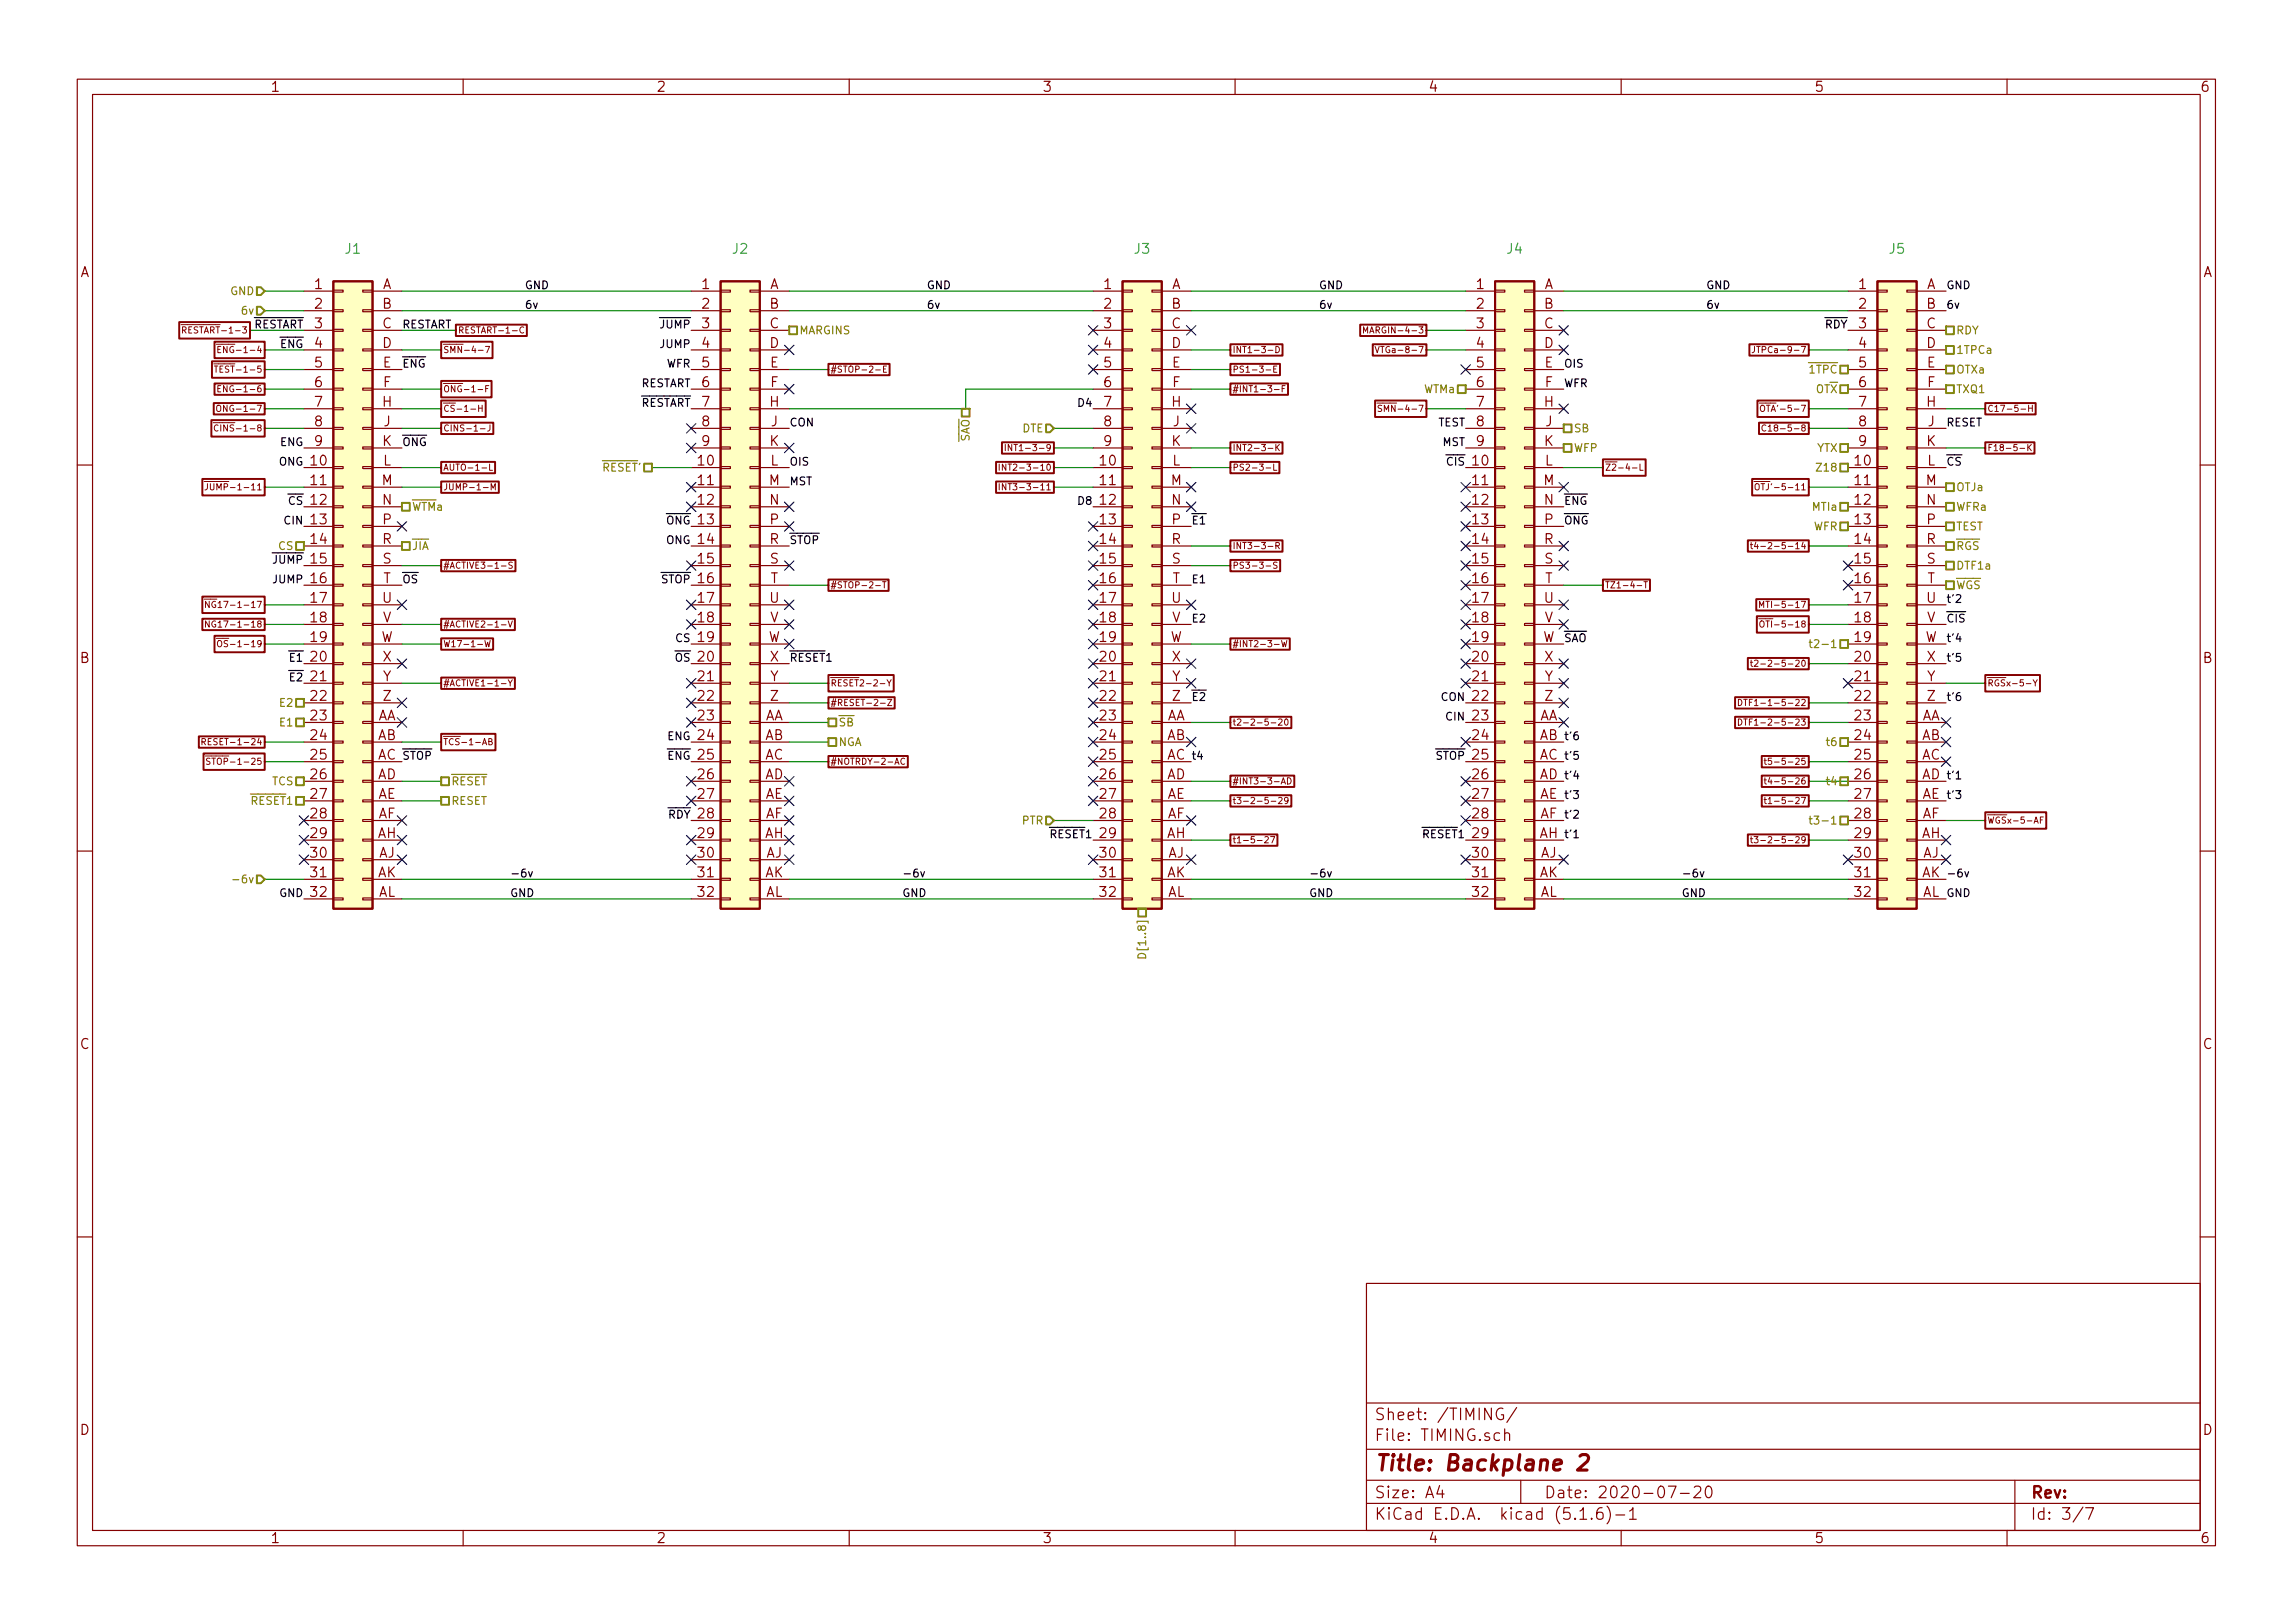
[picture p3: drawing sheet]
<svg xmlns="http://www.w3.org/2000/svg" width="297mm" height="210mm" viewBox="0 0 297 210" stroke-linecap="round" stroke-linejoin="round" font-family="sans-serif">
<defs><g id="words">
<text font-size="2.8" fill="#840000" x="178" y="190.5">Title: Backplane 2</text>
<g font-size="2.1" fill="#840000">
<text x="178" y="184">Sheet: /TIMING/</text>
<text x="178" y="186.7">File: TIMING.sch</text>
<text x="178" y="196.9">KiCad E.D.A. kicad (5.1.6)-1</text>
<text x="178" y="194.1">Size: A4</text>
<text x="200" y="194.1">Date: 2020-07-20</text>
<text x="263" y="194.1">Rev:</text>
<text x="263" y="196.9">Id: 3/7</text>
</g>
<g font-size="1.8" fill="#840000">
<text x="35" y="11.9">1</text>
<text x="85" y="11.9">2</text>
<text x="135" y="11.9">3</text>
<text x="185" y="11.9">4</text>
<text x="235" y="11.9">5</text>
<text x="285" y="11.9">6</text>
<text x="10.4" y="35.9">A</text>
<text x="285.4" y="35.9">A</text>
<text x="40.8" y="37.5">1</text>
<text x="40.8" y="40">2</text>
<text x="49.5" y="37.5">A</text>
<text x="49.5" y="40">B</text>
<text x="91" y="37.5">1</text>
<text x="91" y="40">2</text>
<text x="99.7" y="37.5">A</text>
<text x="99.7" y="40">B</text>
<text x="143" y="37.5">1</text>
<text x="143" y="40">2</text>
<text x="151.8" y="37.5">A</text>
<text x="151.8" y="40">B</text>
<text x="191.3" y="37.5">1</text>
<text x="191.3" y="40">2</text>
<text x="200" y="37.5">A</text>
<text x="200" y="40">B</text>
<text x="240.8" y="37.5">1</text>
<text x="240.8" y="40">2</text>
<text x="249.6" y="37.5">A</text>
<text x="249.6" y="40">B</text>
<text x="40.8" y="42.5">3</text>
<text x="40.8" y="45.1">4</text>
<text x="40.8" y="47.6">5</text>
<text x="49.5" y="42.5">C</text>
<text x="49.5" y="45.1">D</text>
<text x="49.6" y="47.6">E</text>
<text x="91" y="42.5">3</text>
<text x="91" y="45.1">4</text>
<text x="91" y="47.6">5</text>
<text x="99.7" y="42.5">C</text>
<text x="99.7" y="45.1">D</text>
<text x="99.7" y="47.6">E</text>
<text x="143" y="42.5">3</text>
<text x="143" y="45.1">4</text>
<text x="143" y="47.6">5</text>
<text x="151.8" y="42.5">C</text>
<text x="151.8" y="45.1">D</text>
<text x="151.8" y="47.6">E</text>
<text x="191.3" y="42.5">3</text>
<text x="191.3" y="45.1">4</text>
<text x="191.3" y="47.6">5</text>
<text x="200" y="42.5">C</text>
<text x="200" y="45.1">D</text>
<text x="200.1" y="47.6">E</text>
<text x="240.8" y="42.5">3</text>
<text x="240.8" y="45.1">4</text>
<text x="240.8" y="47.6">5</text>
<text x="249.6" y="42.5">C</text>
<text x="249.6" y="45.1">D</text>
<text x="249.6" y="47.6">E</text>
<text x="40.8" y="50.2">6</text>
<text x="40.8" y="52.7">7</text>
<text x="49.5" y="52.7">H</text>
<text x="49.6" y="50.2">F</text>
<text x="91" y="50.2">6</text>
<text x="91" y="52.7">7</text>
<text x="99.7" y="52.7">H</text>
<text x="99.8" y="50.2">F</text>
<text x="143" y="50.2">6</text>
<text x="143" y="52.7">7</text>
<text x="151.8" y="52.7">H</text>
<text x="151.9" y="50.2">F</text>
<text x="191.3" y="50.2">6</text>
<text x="191.3" y="52.7">7</text>
<text x="200" y="52.7">H</text>
<text x="200.1" y="50.2">F</text>
<text x="240.8" y="50.2">6</text>
<text x="240.8" y="52.7">7</text>
<text x="249.6" y="52.7">H</text>
<text x="249.7" y="50.2">F</text>
<text x="40.8" y="55.2">8</text>
<text x="40.8" y="57.8">9</text>
<text x="49.5" y="57.8">K</text>
<text x="49.7" y="55.2">J</text>
<text x="91" y="55.2">8</text>
<text x="91" y="57.8">9</text>
<text x="99.7" y="57.8">K</text>
<text x="99.8" y="55.2">J</text>
<text x="143" y="55.2">8</text>
<text x="143" y="57.8">9</text>
<text x="151.8" y="57.8">K</text>
<text x="151.9" y="55.2">J</text>
<text x="191.3" y="55.2">8</text>
<text x="191.3" y="57.8">9</text>
<text x="200" y="57.8">K</text>
<text x="200.2" y="55.2">J</text>
<text x="240.8" y="55.2">8</text>
<text x="240.8" y="57.8">9</text>
<text x="249.6" y="57.8">K</text>
<text x="249.7" y="55.2">J</text>
<text x="40.3" y="60.3">10</text>
<text x="40.3" y="62.9">11</text>
<text x="40.3" y="65.4">12</text>
<text x="49.4" y="62.9">M</text>
<text x="49.5" y="65.4">N</text>
<text x="49.6" y="60.3">L</text>
<text x="90.5" y="60.3">10</text>
<text x="90.5" y="62.9">11</text>
<text x="90.5" y="65.4">12</text>
<text x="99.6" y="62.9">M</text>
<text x="99.7" y="65.4">N</text>
<text x="99.8" y="60.3">L</text>
<text x="142.5" y="60.3">10</text>
<text x="142.5" y="62.9">11</text>
<text x="142.5" y="65.4">12</text>
<text x="151.7" y="62.9">M</text>
<text x="151.8" y="65.4">N</text>
<text x="151.9" y="60.3">L</text>
<text x="190.8" y="60.3">10</text>
<text x="190.8" y="62.9">11</text>
<text x="190.8" y="65.4">12</text>
<text x="199.9" y="62.9">M</text>
<text x="200" y="65.4">N</text>
<text x="200.1" y="60.3">L</text>
<text x="240.3" y="60.3">10</text>
<text x="240.3" y="62.9">11</text>
<text x="240.3" y="65.4">12</text>
<text x="249.5" y="62.9">M</text>
<text x="249.6" y="65.4">N</text>
<text x="249.7" y="60.3">L</text>
<text x="40.3" y="67.9">13</text>
<text x="40.3" y="70.5">14</text>
<text x="49.5" y="70.5">R</text>
<text x="49.6" y="67.9">P</text>
<text x="90.5" y="67.9">13</text>
<text x="90.5" y="70.5">14</text>
<text x="99.7" y="70.5">R</text>
<text x="99.7" y="67.9">P</text>
<text x="142.5" y="67.9">13</text>
<text x="142.5" y="70.5">14</text>
<text x="151.8" y="70.5">R</text>
<text x="151.8" y="67.9">P</text>
<text x="190.8" y="67.9">13</text>
<text x="190.8" y="70.5">14</text>
<text x="200" y="70.5">R</text>
<text x="200.1" y="67.9">P</text>
<text x="240.3" y="67.9">13</text>
<text x="240.3" y="70.5">14</text>
<text x="249.6" y="70.5">R</text>
<text x="249.6" y="67.9">P</text>
<text x="40.3" y="73">15</text>
<text x="40.3" y="75.6">16</text>
<text x="49.6" y="73">S</text>
<text x="49.6" y="75.6">T</text>
<text x="90.5" y="73">15</text>
<text x="90.5" y="75.6">16</text>
<text x="99.7" y="73">S</text>
<text x="99.8" y="75.6">T</text>
<text x="142.5" y="73">15</text>
<text x="142.5" y="75.6">16</text>
<text x="151.8" y="73">S</text>
<text x="151.9" y="75.6">T</text>
<text x="190.8" y="73">15</text>
<text x="190.8" y="75.6">16</text>
<text x="200.1" y="73">S</text>
<text x="200.1" y="75.6">T</text>
<text x="240.3" y="73">15</text>
<text x="240.3" y="75.6">16</text>
<text x="249.6" y="73">S</text>
<text x="249.7" y="75.6">T</text>
<text x="40.3" y="78.1">17</text>
<text x="40.3" y="80.6">18</text>
<text x="40.3" y="83.2">19</text>
<text x="49.3" y="83.2">W</text>
<text x="49.5" y="78.1">U</text>
<text x="49.6" y="80.6">V</text>
<text x="90.5" y="78.1">17</text>
<text x="90.5" y="80.6">18</text>
<text x="90.5" y="83.2">19</text>
<text x="99.5" y="83.2">W</text>
<text x="99.7" y="78.1">U</text>
<text x="99.7" y="80.6">V</text>
<text x="142.5" y="78.1">17</text>
<text x="142.5" y="80.6">18</text>
<text x="142.5" y="83.2">19</text>
<text x="151.6" y="83.2">W</text>
<text x="151.8" y="78.1">U</text>
<text x="151.8" y="80.6">V</text>
<text x="190.8" y="78.1">17</text>
<text x="190.8" y="80.6">18</text>
<text x="190.8" y="83.2">19</text>
<text x="199.8" y="83.2">W</text>
<text x="200" y="78.1">U</text>
<text x="200.1" y="80.6">V</text>
<text x="240.3" y="78.1">17</text>
<text x="240.3" y="80.6">18</text>
<text x="240.3" y="83.2">19</text>
<text x="249.4" y="83.2">W</text>
<text x="249.6" y="78.1">U</text>
<text x="249.6" y="80.6">V</text>
<text x="10.4" y="85.9">B</text>
<text x="40.3" y="85.7">20</text>
<text x="40.3" y="88.3">21</text>
<text x="49.6" y="85.7">X</text>
<text x="49.6" y="88.3">Y</text>
<text x="90.5" y="85.7">20</text>
<text x="90.5" y="88.3">21</text>
<text x="99.7" y="85.7">X</text>
<text x="99.7" y="88.3">Y</text>
<text x="142.5" y="85.7">20</text>
<text x="142.5" y="88.3">21</text>
<text x="151.8" y="85.7">X</text>
<text x="151.8" y="88.3">Y</text>
<text x="190.8" y="85.7">20</text>
<text x="190.8" y="88.3">21</text>
<text x="200.1" y="85.7">X</text>
<text x="200.1" y="88.3">Y</text>
<text x="240.3" y="85.7">20</text>
<text x="240.3" y="88.3">21</text>
<text x="249.6" y="85.7">X</text>
<text x="249.6" y="88.3">Y</text>
<text x="285.4" y="85.9">B</text>
<text x="40.3" y="90.8">22</text>
<text x="40.3" y="93.3">23</text>
<text x="40.3" y="95.9">24</text>
<text x="48.9" y="93.3">AA</text>
<text x="48.9" y="95.9">AB</text>
<text x="49.6" y="90.8">Z</text>
<text x="90.5" y="90.8">22</text>
<text x="90.5" y="93.3">23</text>
<text x="90.5" y="95.9">24</text>
<text x="99.1" y="93.3">AA</text>
<text x="99.1" y="95.9">AB</text>
<text x="99.8" y="90.8">Z</text>
<text x="142.5" y="90.8">22</text>
<text x="142.5" y="93.3">23</text>
<text x="142.5" y="95.9">24</text>
<text x="151.1" y="93.3">AA</text>
<text x="151.1" y="95.9">AB</text>
<text x="151.9" y="90.8">Z</text>
<text x="190.8" y="90.8">22</text>
<text x="190.8" y="93.3">23</text>
<text x="190.8" y="95.9">24</text>
<text x="199.4" y="93.3">AA</text>
<text x="199.4" y="95.9">AB</text>
<text x="200.1" y="90.8">Z</text>
<text x="240.3" y="90.8">22</text>
<text x="240.3" y="93.3">23</text>
<text x="240.3" y="95.9">24</text>
<text x="248.9" y="93.3">AA</text>
<text x="248.9" y="95.9">AB</text>
<text x="249.7" y="90.8">Z</text>
<text x="40.3" y="98.4">25</text>
<text x="40.3" y="101">26</text>
<text x="48.9" y="98.4">AC</text>
<text x="48.9" y="101">AD</text>
<text x="90.5" y="98.4">25</text>
<text x="90.5" y="101">26</text>
<text x="99.1" y="98.4">AC</text>
<text x="99.1" y="101">AD</text>
<text x="142.5" y="98.4">25</text>
<text x="142.5" y="101">26</text>
<text x="151.1" y="98.4">AC</text>
<text x="151.1" y="101">AD</text>
<text x="190.8" y="98.4">25</text>
<text x="190.8" y="101">26</text>
<text x="199.4" y="98.4">AC</text>
<text x="199.4" y="101">AD</text>
<text x="240.3" y="98.4">25</text>
<text x="240.3" y="101">26</text>
<text x="248.9" y="98.4">AC</text>
<text x="248.9" y="101">AD</text>
<text x="40.3" y="103.5">27</text>
<text x="40.3" y="106">28</text>
<text x="48.9" y="103.5">AE</text>
<text x="49" y="106">AF</text>
<text x="90.5" y="103.5">27</text>
<text x="90.5" y="106">28</text>
<text x="99.1" y="103.5">AE</text>
<text x="99.2" y="106">AF</text>
<text x="142.5" y="103.5">27</text>
<text x="142.5" y="106">28</text>
<text x="151.2" y="103.5">AE</text>
<text x="151.2" y="106">AF</text>
<text x="190.8" y="103.5">27</text>
<text x="190.8" y="106">28</text>
<text x="199.4" y="103.5">AE</text>
<text x="199.5" y="106">AF</text>
<text x="240.3" y="103.5">27</text>
<text x="240.3" y="106">28</text>
<text x="249" y="103.5">AE</text>
<text x="249" y="106">AF</text>
<text x="40.3" y="108.6">29</text>
<text x="40.3" y="111.1">30</text>
<text x="40.3" y="113.7">31</text>
<text x="48.9" y="108.6">AH</text>
<text x="48.9" y="113.7">AK</text>
<text x="49" y="111.1">AJ</text>
<text x="90.5" y="108.6">29</text>
<text x="90.5" y="111.1">30</text>
<text x="90.5" y="113.7">31</text>
<text x="99.1" y="108.6">AH</text>
<text x="99.1" y="113.7">AK</text>
<text x="99.2" y="111.1">AJ</text>
<text x="142.5" y="108.6">29</text>
<text x="142.5" y="111.1">30</text>
<text x="142.5" y="113.7">31</text>
<text x="151.1" y="108.6">AH</text>
<text x="151.1" y="113.7">AK</text>
<text x="151.3" y="111.1">AJ</text>
<text x="190.8" y="108.6">29</text>
<text x="190.8" y="111.1">30</text>
<text x="190.8" y="113.7">31</text>
<text x="199.4" y="108.6">AH</text>
<text x="199.4" y="113.7">AK</text>
<text x="199.5" y="111.1">AJ</text>
<text x="240.3" y="108.6">29</text>
<text x="240.3" y="111.1">30</text>
<text x="240.3" y="113.7">31</text>
<text x="248.9" y="108.6">AH</text>
<text x="248.9" y="113.7">AK</text>
<text x="249.1" y="111.1">AJ</text>
<text x="40.3" y="116.2">32</text>
<text x="49" y="116.2">AL</text>
<text x="90.5" y="116.2">32</text>
<text x="99.2" y="116.2">AL</text>
<text x="142.5" y="116.2">32</text>
<text x="151.2" y="116.2">AL</text>
<text x="190.8" y="116.2">32</text>
<text x="199.5" y="116.2">AL</text>
<text x="240.3" y="116.2">32</text>
<text x="249" y="116.2">AL</text>
<text x="10.4" y="135.9">C</text>
<text x="285.4" y="135.9">C</text>
<text x="10.4" y="185.9">D</text>
<text x="285.4" y="185.9">D</text>
<text x="35" y="199.9">1</text>
<text x="85" y="199.9">2</text>
<text x="135" y="199.9">3</text>
<text x="185" y="199.9">4</text>
<text x="235" y="199.9">5</text>
<text x="285" y="199.9">6</text>
</g>
<g font-size="1.8" fill="#008484">
<text x="44.8" y="32.9">J1</text>
<text x="94.9" y="32.9">J2</text>
<text x="147" y="32.9">J3</text>
<text x="195.2" y="32.9">J4</text>
<text x="244.8" y="32.9">J5</text>
</g>
<g font-size="1.4" fill="#848400">
<text x="29.9" y="38.2">GND</text>
<text x="31.4" y="40.8">6v</text>
<text x="103.5" y="43.3">MARGINS</text>
<text x="253.4" y="45.8">1TPCa</text>
<text x="253.4" y="43.3">RDY</text>
<text x="184.4" y="50.9">WTMa</text>
<text x="234.5" y="48.4">1TPC</text>
<text x="235.2" y="50.9">OTX</text>
<text x="253.4" y="48.4">OTXa</text>
<text x="253.4" y="50.9">TXQ1</text>
<text x="125.6" y="57.3" transform="rotate(-90 125.6 57.3)">SAO</text>
<text x="132.4" y="56">DTE</text>
<text x="203.8" y="56">SB</text>
<text x="203.8" y="58.5">WFP</text>
<text x="235.4" y="58.5">YTX</text>
<text x="78.1" y="61.1">RESET'</text>
<text x="235.7" y="61.1">Z18</text>
<text x="253.4" y="63.6">OTJa</text>
<text x="53.3" y="66.2">WTMa</text>
<text x="53.3" y="71.2">JIA</text>
<text x="234.9" y="66.2">MTIa</text>
<text x="234.9" y="68.7">WFR</text>
<text x="253.4" y="66.2">WFRa</text>
<text x="253.4" y="71.2">RGS</text>
<text x="253.4" y="68.7">TEST</text>
<text x="253.4" y="73.8">DTF1a</text>
<text x="253.4" y="76.3">WGS</text>
<text x="235.6" y="83.9">t2-1</text>
<text x="36.4" y="94.1">E1</text>
<text x="36.4" y="91.6">E2</text>
<text x="108.6" y="94.1">SB</text>
<text x="35.3" y="101.7">TCS</text>
<text x="58.4" y="101.7">RESET</text>
<text x="108.6" y="96.6">NGA</text>
<text x="236.9" y="101.7">t4</text>
<text x="236.9" y="96.6">t6</text>
<text x="32.6" y="104.3">RESET1</text>
<text x="58.4" y="104.3">RESET</text>
<text x="132.4" y="106.8">PTR</text>
<text x="235.6" y="106.8">t3-1</text>
<text x="31" y="114.4">-6v</text>
<text x="148.5" y="123.3" transform="rotate(-90 148.5 123.3)">D[1..8]</text>
</g>
<g font-size="1.4">
<text x="67.9" y="40">6v</text>
<text x="67.9" y="37.5">GND</text>
<text x="120" y="40">6v</text>
<text x="120" y="37.5">GND</text>
<text x="170.8" y="40">6v</text>
<text x="170.8" y="37.5">GND</text>
<text x="221" y="40">6v</text>
<text x="221" y="37.5">GND</text>
<text x="252.1" y="40">6v</text>
<text x="252.1" y="37.5">GND</text>
<text x="32.7" y="42.5">RESTART</text>
<text x="36.3" y="45.1">ENG</text>
<text x="52.1" y="47.6">ENG</text>
<text x="52.1" y="42.5">RESTART</text>
<text x="85.6" y="42.5">JUMP</text>
<text x="85.6" y="45.1">JUMP</text>
<text x="86.3" y="47.6">WFR</text>
<text x="202.6" y="47.6">OIS</text>
<text x="236.4" y="42.5">RDY</text>
<text x="82.9" y="52.7">RESTART</text>
<text x="82.9" y="50.2">RESTART</text>
<text x="139.8" y="52.7">D4</text>
<text x="202.6" y="50.2">WFR</text>
<text x="36.3" y="57.8">ENG</text>
<text x="52.1" y="57.8">ONG</text>
<text x="102.2" y="55.2">CON</text>
<text x="186.3" y="55.2">TEST</text>
<text x="186.9" y="57.8">MST</text>
<text x="252.1" y="55.2">RESET</text>
<text x="36.1" y="60.3">ONG</text>
<text x="37.4" y="65.4">CS</text>
<text x="102.2" y="62.9">MST</text>
<text x="102.2" y="60.3">OIS</text>
<text x="139.8" y="65.4">D8</text>
<text x="187.5" y="60.3">CIS</text>
<text x="202.6" y="65.4">ENG</text>
<text x="252.1" y="60.3">CS</text>
<text x="36.1" y="71.2">CS</text>
<text x="36.9" y="67.9">CIN</text>
<text x="86.3" y="70.5">ONG</text>
<text x="86.3" y="67.9">ONG</text>
<text x="102.2" y="70.5">STOP</text>
<text x="154.3" y="67.9">E1</text>
<text x="202.6" y="67.9">ONG</text>
<text x="35.4" y="73">JUMP</text>
<text x="35.4" y="75.6">JUMP</text>
<text x="52.1" y="75.6">OS</text>
<text x="85.7" y="75.6">STOP</text>
<text x="154.3" y="75.6">E1</text>
<text x="87.6" y="83.2">CS</text>
<text x="154.3" y="80.6">E2</text>
<text x="202.6" y="83.2">SAO</text>
<text x="252.1" y="78.1">t'2</text>
<text x="252.1" y="80.6">CIS</text>
<text x="252.1" y="83.2">t'4</text>
<text x="37.6" y="88.3">E2</text>
<text x="37.6" y="85.7">E1</text>
<text x="87.5" y="85.7">OS</text>
<text x="102.2" y="85.7">RESET1</text>
<text x="252.1" y="85.7">t'5</text>
<text x="86.5" y="95.9">ENG</text>
<text x="154.3" y="90.8">E2</text>
<text x="186.7" y="90.8">CON</text>
<text x="187.4" y="93.3">CIN</text>
<text x="202.6" y="95.9">t'6</text>
<text x="252.1" y="90.8">t'6</text>
<text x="52.1" y="98.4">STOP</text>
<text x="86.5" y="98.4">ENG</text>
<text x="154.3" y="98.4">t4</text>
<text x="186" y="98.4">STOP</text>
<text x="202.6" y="98.4">t'5</text>
<text x="202.6" y="101">t'4</text>
<text x="252.1" y="101">t'1</text>
<text x="86.5" y="106">RDY</text>
<text x="202.6" y="106">t'2</text>
<text x="202.6" y="103.5">t'3</text>
<text x="252.1" y="103.5">t'3</text>
<text x="66" y="113.7">-6v</text>
<text x="116.8" y="113.7">-6v</text>
<text x="136.1" y="108.6">RESET1</text>
<text x="169.5" y="113.7">-6v</text>
<text x="184.4" y="108.6">RESET1</text>
<text x="202.6" y="108.6">t'1</text>
<text x="217.8" y="113.7">-6v</text>
<text x="252.1" y="113.7">-6v</text>
<text x="36.2" y="116.2">GND</text>
<text x="66" y="116.2">GND</text>
<text x="116.8" y="116.2">GND</text>
<text x="169.5" y="116.2">GND</text>
<text x="217.8" y="116.2">GND</text>
<text x="252.1" y="116.2">GND</text>
</g>
<g font-size="1.1" fill="#840000">
<text x="24.8" y="43.2">RESTART-1-3</text>
<text x="29.6" y="45.7">ENG-1-4</text>
<text x="57.4" y="45.7">SMN-4-7</text>
<text x="59.3" y="43.2">RESTART-1-C</text>
<text x="159.6" y="45.7">INT1-3-D</text>
<text x="178" y="43.2">MARGIN-4-3</text>
<text x="179.6" y="45.7">VTGa-8-7</text>
<text x="228.5" y="45.7">JTPCa-9-7</text>
<text x="29.2" y="48.3">TEST-1-5</text>
<text x="29.5" y="53.4">ONG-1-7</text>
<text x="29.6" y="50.8">ENG-1-6</text>
<text x="57.4" y="53.4">CS-1-H</text>
<text x="57.4" y="50.8">ONG-1-F</text>
<text x="107.5" y="48.3">#STOP-2-E</text>
<text x="159.6" y="50.8">#INT1-3-F</text>
<text x="159.6" y="48.3">PS1-3-E</text>
<text x="180" y="53.4">SMN-4-7</text>
<text x="229.4" y="53.4">OTA'-5-7</text>
<text x="257.4" y="53.4">C17-5-H</text>
<text x="29.3" y="55.9">CINS-1-8</text>
<text x="57.4" y="55.9">CINS-1-J</text>
<text x="131.8" y="58.4">INT1-3-9</text>
<text x="159.6" y="58.4">INT2-3-K</text>
<text x="230" y="55.9">C18-5-8</text>
<text x="257.4" y="58.4">F18-5-K</text>
<text x="28.3" y="63.5">JUMP-1-11</text>
<text x="57.4" y="61">AUTO-1-L</text>
<text x="57.4" y="63.5">JUMP-1-M</text>
<text x="131.2" y="63.5">INT3-3-11</text>
<text x="131.2" y="61">INT2-3-10</text>
<text x="159.6" y="61">PS2-3-L</text>
<text x="207.9" y="61">Z2-4-L</text>
<text x="229" y="63.5">OTJ'-5-11</text>
<text x="159.6" y="71.1">INT3-3-R</text>
<text x="229.4" y="71.1">t4-2-5-14</text>
<text x="57.4" y="73.7">#ACTIVE3-1-S</text>
<text x="107.5" y="76.2">#STOP-2-T</text>
<text x="159.6" y="73.7">PS3-3-S</text>
<text x="207.9" y="76.2">TZ1-4-T</text>
<text x="28.5" y="81.3">NG17-1-18</text>
<text x="28.5" y="78.8">NG17-1-17</text>
<text x="29.8" y="83.8">OS-1-19</text>
<text x="57.4" y="83.8">W17-1-W</text>
<text x="57.4" y="81.3">#ACTIVE2-1-V</text>
<text x="159.6" y="83.8">#INT2-3-W</text>
<text x="229.5" y="78.8">MTI-5-17</text>
<text x="229.6" y="81.3">OTI-5-18</text>
<text x="57.4" y="88.9">#ACTIVE1-1-Y</text>
<text x="107.5" y="88.9">RESET2-2-Y</text>
<text x="257.4" y="88.9">RGSx-5-Y</text>
<text x="107.5" y="91.5">#RESET-2-Z</text>
<text x="159.6" y="94">t2-2-5-20</text>
<text x="227.6" y="94">DTF1-2-5-23</text>
<text x="227.6" y="91.5">DTF1-1-5-22</text>
<text x="27.6" y="96.5">RESET-1-24</text>
<text x="28.3" y="99.1">STOP-1-25</text>
<text x="57.4" y="96.5">TCS-1-AB</text>
<text x="107.5" y="99.1">#NOTRDY-2-AC</text>
<text x="159.6" y="101.6">#INT3-3-AD</text>
<text x="159.6" y="104.2">t3-2-5-29</text>
<text x="257.4" y="106.7">WGSx-5-AF</text>
<text x="159.6" y="109.2">t1-5-27</text>
</g>
</g></defs>
<g fill="none" stroke="#840000" stroke-width=".15">
<path d="M10 10.3h277v189.9h-277zM12 12.2h273v186.1h-273zM60 10.3v1.9M110 10.3v1.9M160 10.3v1.9M210 10.3v1.9M260 10.3v1.9M39.4 37.7h3.8M43.2 37.6h1.2v.2h-1.2zM47 37.6h1.3v.2h-1.3zM48.3 37.7h3.8M89.5 37.7h3.8"/>
<path d="M93.3 37.6h1.3v.2h-1.3zM97.2 37.6h1.2v.2h-1.2zM98.4 37.7h3.8M141.6 37.7h3.8M145.4 37.6h1.3v.2h-1.3zM149.2 37.6h1.3v.2h-1.3zM150.5 37.7h3.8M189.9 37.7h3.8M193.7 37.6h1.2v.2h-1.2zM197.5 37.6h1.3v.2h-1.3zM198.8 37.7h3.8M239.4 37.7h3.8"/>
<path d="M243.2 37.6h1.3v.2h-1.3zM247 37.6h1.3v.2h-1.3zM248.3 37.7h3.8M39.4 40.3h3.8M39.4 42.8h3.8M39.4 45.3h3.8M39.4 47.9h3.8M39.4 50.4h3.8M39.4 53h3.8M39.4 55.5h3.8M39.4 58h3.8M43.2 57.9h1.2v.3h-1.2z"/>
<path d="M43.2 55.4h1.2v.2h-1.2zM43.2 52.8h1.2v.3h-1.2zM43.2 50.3h1.2v.2h-1.2zM43.2 47.7h1.2v.3h-1.2zM43.2 45.2h1.2v.3h-1.2zM43.2 42.7h1.2v.2h-1.2zM43.2 40.1h1.2v.3h-1.2zM47 57.9h1.3v.3h-1.3zM47 55.4h1.3v.2h-1.3zM47 52.8h1.3v.3h-1.3zM47 50.3h1.3v.2h-1.3zM47 47.7h1.3v.3h-1.3z"/>
<path d="M47 45.2h1.3v.3h-1.3zM47 42.7h1.3v.2h-1.3zM47 40.1h1.3v.3h-1.3zM48.3 40.3h3.8M48.3 42.8h3.8M48.3 45.3h3.8M48.3 47.9h3.8M48.3 50.4h3.8M48.3 53h3.8M48.3 55.5h3.8M48.3 58h3.8M89.5 40.3h3.8"/>
<path d="M89.5 42.8h3.8M89.5 45.3h3.8M89.5 47.9h3.8M89.5 50.4h3.8M89.5 53h3.8M89.5 55.5h3.8M89.5 58h3.8M93.3 57.9h1.3v.3h-1.3zM93.3 55.4h1.3v.2h-1.3zM93.3 52.8h1.3v.3h-1.3zM93.3 50.3h1.3v.2h-1.3zM93.3 47.7h1.3v.3h-1.3z"/>
<path d="M93.3 45.2h1.3v.3h-1.3zM93.3 42.7h1.3v.2h-1.3zM93.3 40.1h1.3v.3h-1.3zM97.2 57.9h1.2v.3h-1.2zM97.2 55.4h1.2v.2h-1.2zM97.2 52.8h1.2v.3h-1.2zM97.2 50.3h1.2v.2h-1.2zM97.2 47.7h1.2v.3h-1.2zM97.2 45.2h1.2v.3h-1.2zM97.2 42.7h1.2v.2h-1.2zM97.2 40.1h1.2v.3h-1.2zM98.4 40.3h3.8"/>
<path d="M98.4 42.8h3.8M98.4 45.3h3.8M98.4 47.9h3.8M98.4 50.4h3.8M98.4 53h3.8M98.4 55.5h3.8M98.4 58h3.8M141.6 40.3h3.8M141.6 42.8h3.8M141.6 45.3h3.8M141.6 47.9h3.8M141.6 50.4h3.8"/>
<path d="M141.6 53h3.8M141.6 55.5h3.8M141.6 58h3.8M145.4 57.9h1.3v.3h-1.3zM145.4 55.4h1.3v.2h-1.3zM145.4 52.8h1.3v.3h-1.3zM145.4 50.3h1.3v.2h-1.3zM145.4 47.7h1.3v.3h-1.3zM145.4 45.2h1.3v.3h-1.3zM145.4 42.7h1.3v.2h-1.3zM145.4 40.1h1.3v.3h-1.3zM149.2 57.9h1.3v.3h-1.3z"/>
<path d="M149.2 55.4h1.3v.2h-1.3zM149.2 52.8h1.3v.3h-1.3zM149.2 50.3h1.3v.2h-1.3zM149.2 47.7h1.3v.3h-1.3zM149.2 45.2h1.3v.3h-1.3zM149.2 42.7h1.3v.2h-1.3zM149.2 40.1h1.3v.3h-1.3zM150.5 40.3h3.8M150.5 42.8h3.8M150.5 45.3h3.8M150.5 47.9h3.8M150.5 50.4h3.8"/>
<path d="M150.5 53h3.8M150.5 55.5h3.8M150.5 58h3.8M189.9 40.3h3.8M189.9 42.8h3.8M189.9 45.3h3.8M189.9 47.9h3.8M189.9 50.4h3.8M189.9 53h3.8M189.9 55.5h3.8M189.9 58h3.8M193.7 57.9h1.2v.3h-1.2z"/>
<path d="M193.7 55.4h1.2v.2h-1.2zM193.7 52.8h1.2v.3h-1.2zM193.7 50.3h1.2v.2h-1.2zM193.7 47.7h1.2v.3h-1.2zM193.7 45.2h1.2v.3h-1.2zM193.7 42.7h1.2v.2h-1.2zM193.7 40.1h1.2v.3h-1.2zM197.5 57.9h1.3v.3h-1.3zM197.5 55.4h1.3v.2h-1.3zM197.5 52.8h1.3v.3h-1.3zM197.5 50.3h1.3v.2h-1.3zM197.5 47.7h1.3v.3h-1.3z"/>
<path d="M197.5 45.2h1.3v.3h-1.3zM197.5 42.7h1.3v.2h-1.3zM197.5 40.1h1.3v.3h-1.3zM198.8 40.3h3.8M198.8 42.8h3.8M198.8 45.3h3.8M198.8 47.9h3.8M198.8 50.4h3.8M198.8 53h3.8M198.8 55.5h3.8M198.8 58h3.8M239.4 40.3h3.8"/>
<path d="M239.4 42.8h3.8M239.4 45.3h3.8M239.4 47.9h3.8M239.4 50.4h3.8M239.4 53h3.8M239.4 55.5h3.8M239.4 58h3.8M243.2 57.9h1.3v.3h-1.3zM243.2 55.4h1.3v.2h-1.3zM243.2 52.8h1.3v.3h-1.3zM243.2 50.3h1.3v.2h-1.3zM243.2 47.7h1.3v.3h-1.3z"/>
<path d="M243.2 45.2h1.3v.3h-1.3zM243.2 42.7h1.3v.2h-1.3zM243.2 40.1h1.3v.3h-1.3zM247 57.9h1.3v.3h-1.3zM247 55.4h1.3v.2h-1.3zM247 52.8h1.3v.3h-1.3zM247 50.3h1.3v.2h-1.3zM247 47.7h1.3v.3h-1.3zM247 45.2h1.3v.3h-1.3zM247 42.7h1.3v.2h-1.3zM247 40.1h1.3v.3h-1.3zM248.3 40.3h3.8"/>
<path d="M248.3 42.8h3.8M248.3 45.3h3.8M248.3 47.9h3.8M248.3 50.4h3.8M248.3 53h3.8M248.3 55.5h3.8M248.3 58h3.8M10 60.2h2M39.4 60.6h3.8M39.4 63.1h3.8M39.4 65.7h3.8M39.4 68.2h3.8"/>
<path d="M39.4 70.7h3.8M39.4 73.3h3.8M39.4 75.8h3.8M39.4 78.4h3.8M43.2 78.2h1.2v.3h-1.2zM43.2 75.7h1.2v.2h-1.2zM43.2 73.1h1.2v.3h-1.2zM43.2 70.6h1.2v.3h-1.2zM43.2 68.1h1.2v.2h-1.2zM43.2 65.5h1.2v.3h-1.2zM43.2 63h1.2v.2h-1.2zM43.2 60.4h1.2v.3h-1.2z"/>
<path d="M47 78.2h1.3v.3h-1.3zM47 75.7h1.3v.2h-1.3zM47 73.1h1.3v.3h-1.3zM47 70.6h1.3v.3h-1.3zM47 68.1h1.3v.2h-1.3zM47 65.5h1.3v.3h-1.3zM47 63h1.3v.2h-1.3zM47 60.4h1.3v.3h-1.3zM48.3 60.6h3.8M48.3 63.1h3.8M48.3 65.7h3.8M48.3 68.2h3.8"/>
<path d="M48.3 70.7h3.8M48.3 73.3h3.8M48.3 75.8h3.8M48.3 78.4h3.8M89.5 60.6h3.8M89.5 63.1h3.8M89.5 65.7h3.8M89.5 68.2h3.8M89.5 70.7h3.8M89.5 73.3h3.8M89.5 75.8h3.8M89.5 78.4h3.8"/>
<path d="M93.3 78.2h1.3v.3h-1.3zM93.3 75.7h1.3v.2h-1.3zM93.3 73.1h1.3v.3h-1.3zM93.3 70.6h1.3v.3h-1.3zM93.3 68.1h1.3v.2h-1.3zM93.3 65.5h1.3v.3h-1.3zM93.3 63h1.3v.2h-1.3zM93.3 60.4h1.3v.3h-1.3zM97.2 78.2h1.2v.3h-1.2zM97.2 75.7h1.2v.2h-1.2zM97.2 73.1h1.2v.3h-1.2zM97.2 70.6h1.2v.3h-1.2z"/>
<path d="M97.2 68.1h1.2v.2h-1.2zM97.2 65.5h1.2v.3h-1.2zM97.2 63h1.2v.2h-1.2zM97.2 60.4h1.2v.3h-1.2zM98.4 60.6h3.8M98.4 63.1h3.8M98.4 65.7h3.8M98.4 68.2h3.8M98.4 70.7h3.8M98.4 73.3h3.8M98.4 75.8h3.8M98.4 78.4h3.8"/>
<path d="M141.6 60.6h3.8M141.6 63.1h3.8M141.6 65.7h3.8M141.6 68.2h3.8M141.6 70.7h3.8M141.6 73.3h3.8M141.6 75.8h3.8M141.6 78.4h3.8M145.4 78.2h1.3v.3h-1.3zM145.4 75.7h1.3v.2h-1.3zM145.4 73.1h1.3v.3h-1.3zM145.4 70.6h1.3v.3h-1.3z"/>
<path d="M145.4 68.1h1.3v.2h-1.3zM145.4 65.5h1.3v.3h-1.3zM145.4 63h1.3v.2h-1.3zM145.4 60.4h1.3v.3h-1.3zM149.2 78.2h1.3v.3h-1.3zM149.2 75.7h1.3v.2h-1.3zM149.2 73.1h1.3v.3h-1.3zM149.2 70.6h1.3v.3h-1.3zM149.2 68.1h1.3v.2h-1.3zM149.2 65.5h1.3v.3h-1.3zM149.2 63h1.3v.2h-1.3zM149.2 60.4h1.3v.3h-1.3z"/>
<path d="M150.5 60.6h3.8M150.5 63.1h3.8M150.5 65.7h3.8M150.5 68.2h3.8M150.5 70.7h3.8M150.5 73.3h3.8M150.5 75.8h3.8M150.5 78.4h3.8M189.9 60.6h3.8M189.9 63.1h3.8M189.9 65.7h3.8M189.9 68.2h3.8"/>
<path d="M189.9 70.7h3.8M189.9 73.3h3.8M189.9 75.8h3.8M189.9 78.4h3.8M193.7 78.2h1.2v.3h-1.2zM193.7 75.7h1.2v.2h-1.2zM193.7 73.1h1.2v.3h-1.2zM193.7 70.6h1.2v.3h-1.2zM193.7 68.1h1.2v.2h-1.2zM193.7 65.5h1.2v.3h-1.2zM193.7 63h1.2v.2h-1.2zM193.7 60.4h1.2v.3h-1.2z"/>
<path d="M197.5 78.2h1.3v.3h-1.3zM197.5 75.7h1.3v.2h-1.3zM197.5 73.1h1.3v.3h-1.3zM197.5 70.6h1.3v.3h-1.3zM197.5 68.1h1.3v.2h-1.3zM197.5 65.5h1.3v.3h-1.3zM197.5 63h1.3v.2h-1.3zM197.5 60.4h1.3v.3h-1.3zM198.8 60.6h3.8M198.8 63.1h3.8M198.8 65.7h3.8M198.8 68.2h3.8"/>
<path d="M198.8 70.7h3.8M198.8 73.3h3.8M198.8 75.8h3.8M198.8 78.4h3.8M239.4 60.6h3.8M239.4 63.1h3.8M239.4 65.7h3.8M239.4 68.2h3.8M239.4 70.7h3.8M239.4 73.3h3.8M239.4 75.8h3.8M239.4 78.4h3.8"/>
<path d="M243.2 78.2h1.3v.3h-1.3zM243.2 75.7h1.3v.2h-1.3zM243.2 73.1h1.3v.3h-1.3zM243.2 70.6h1.3v.3h-1.3zM243.2 68.1h1.3v.2h-1.3zM243.2 65.5h1.3v.3h-1.3zM243.2 63h1.3v.2h-1.3zM243.2 60.4h1.3v.3h-1.3zM247 78.2h1.3v.3h-1.3zM247 75.7h1.3v.2h-1.3zM247 73.1h1.3v.3h-1.3zM247 70.6h1.3v.3h-1.3z"/>
<path d="M247 68.1h1.3v.2h-1.3zM247 65.5h1.3v.3h-1.3zM247 63h1.3v.2h-1.3zM247 60.4h1.3v.3h-1.3zM248.3 60.6h3.8M248.3 63.1h3.8M248.3 65.7h3.8M248.3 68.2h3.8M248.3 70.7h3.8M248.3 73.3h3.8M248.3 75.8h3.8M248.3 78.4h3.8"/>
<path d="M285 60.2h2M39.4 80.9h3.8M39.4 83.4h3.8M39.4 86h3.8M39.4 88.5h3.8M39.4 91.1h3.8M39.4 93.6h3.8M39.4 96.1h3.8M39.4 98.7h3.8M43.2 98.5h1.2v.3h-1.2zM43.2 96h1.2v.3h-1.2zM43.2 93.5h1.2v.2h-1.2z"/>
<path d="M43.2 90.9h1.2v.3h-1.2zM43.2 88.4h1.2v.2h-1.2zM43.2 85.8h1.2v.3h-1.2zM43.2 83.3h1.2v.3h-1.2zM43.2 80.8h1.2v.2h-1.2zM47 98.5h1.3v.3h-1.3zM47 96h1.3v.3h-1.3zM47 93.5h1.3v.2h-1.3zM47 90.9h1.3v.3h-1.3zM47 88.4h1.3v.2h-1.3zM47 85.8h1.3v.3h-1.3zM47 83.3h1.3v.3h-1.3z"/>
<path d="M47 80.8h1.3v.2h-1.3zM48.3 80.9h3.8M48.3 83.4h3.8M48.3 86h3.8M48.3 88.5h3.8M48.3 91.1h3.8M48.3 93.6h3.8M48.3 96.1h3.8M48.3 98.7h3.8M89.5 80.9h3.8M89.5 83.4h3.8M89.5 86h3.8"/>
<path d="M89.5 88.5h3.8M89.5 91.1h3.8M89.5 93.6h3.8M89.5 96.1h3.8M89.5 98.7h3.8M93.3 98.5h1.3v.3h-1.3zM93.3 96h1.3v.3h-1.3zM93.3 93.5h1.3v.2h-1.3zM93.3 90.9h1.3v.3h-1.3zM93.3 88.4h1.3v.2h-1.3zM93.3 85.8h1.3v.3h-1.3zM93.3 83.3h1.3v.3h-1.3z"/>
<path d="M93.3 80.8h1.3v.2h-1.3zM97.2 98.5h1.2v.3h-1.2zM97.2 96h1.2v.3h-1.2zM97.2 93.5h1.2v.2h-1.2zM97.2 90.9h1.2v.3h-1.2zM97.2 88.4h1.2v.2h-1.2zM97.2 85.8h1.2v.3h-1.2zM97.2 83.3h1.2v.3h-1.2zM97.2 80.8h1.2v.2h-1.2zM98.4 80.9h3.8M98.4 83.4h3.8M98.4 86h3.8"/>
<path d="M98.4 88.5h3.8M98.4 91.1h3.8M98.4 93.6h3.8M98.4 96.1h3.8M98.4 98.7h3.8M141.6 80.9h3.8M141.6 83.4h3.8M141.6 86h3.8M141.6 88.5h3.8M141.6 91.1h3.8M141.6 93.6h3.8M141.6 96.1h3.8"/>
<path d="M141.6 98.7h3.8M145.4 98.5h1.3v.3h-1.3zM145.4 96h1.3v.3h-1.3zM145.4 93.5h1.3v.2h-1.3zM145.4 90.9h1.3v.3h-1.3zM145.4 88.4h1.3v.2h-1.3zM145.4 85.8h1.3v.3h-1.3zM145.4 83.3h1.3v.3h-1.3zM145.4 80.8h1.3v.2h-1.3zM149.2 98.5h1.3v.3h-1.3zM149.2 96h1.3v.3h-1.3zM149.2 93.5h1.3v.2h-1.3z"/>
<path d="M149.2 90.9h1.3v.3h-1.3zM149.2 88.4h1.3v.2h-1.3zM149.2 85.8h1.3v.3h-1.3zM149.2 83.3h1.3v.3h-1.3zM149.2 80.8h1.3v.2h-1.3zM150.5 80.9h3.8M150.5 83.4h3.8M150.5 86h3.8M150.5 88.5h3.8M150.5 91.1h3.8M150.5 93.6h3.8M150.5 96.1h3.8"/>
<path d="M150.5 98.7h3.8M189.9 80.9h3.8M189.9 83.4h3.8M189.9 86h3.8M189.9 88.5h3.8M189.9 91.1h3.8M189.9 93.6h3.8M189.9 96.1h3.8M189.9 98.7h3.8M193.7 98.5h1.2v.3h-1.2zM193.7 96h1.2v.3h-1.2zM193.7 93.5h1.2v.2h-1.2z"/>
<path d="M193.7 90.9h1.2v.3h-1.2zM193.7 88.4h1.2v.2h-1.2zM193.7 85.8h1.2v.3h-1.2zM193.7 83.3h1.2v.3h-1.2zM193.7 80.8h1.2v.2h-1.2zM197.5 98.5h1.3v.3h-1.3zM197.5 96h1.3v.3h-1.3zM197.5 93.5h1.3v.2h-1.3zM197.5 90.9h1.3v.3h-1.3zM197.5 88.4h1.3v.2h-1.3zM197.5 85.8h1.3v.3h-1.3zM197.5 83.3h1.3v.3h-1.3z"/>
<path d="M197.5 80.8h1.3v.2h-1.3zM198.8 80.9h3.8M198.8 83.4h3.8M198.8 86h3.8M198.8 88.5h3.8M198.8 91.1h3.8M198.8 93.6h3.8M198.8 96.1h3.8M198.8 98.7h3.8M239.4 80.9h3.8M239.4 83.4h3.8M239.4 86h3.8"/>
<path d="M239.4 88.5h3.8M239.4 91.1h3.8M239.4 93.6h3.8M239.4 96.1h3.8M239.4 98.7h3.8M243.2 98.5h1.3v.3h-1.3zM243.2 96h1.3v.3h-1.3zM243.2 93.5h1.3v.2h-1.3zM243.2 90.9h1.3v.3h-1.3zM243.2 88.4h1.3v.2h-1.3zM243.2 85.8h1.3v.3h-1.3zM243.2 83.3h1.3v.3h-1.3z"/>
<path d="M243.2 80.8h1.3v.2h-1.3zM247 98.5h1.3v.3h-1.3zM247 96h1.3v.3h-1.3zM247 93.5h1.3v.2h-1.3zM247 90.9h1.3v.3h-1.3zM247 88.4h1.3v.2h-1.3zM247 85.8h1.3v.3h-1.3zM247 83.3h1.3v.3h-1.3zM247 80.8h1.3v.2h-1.3zM248.3 80.9h3.8M248.3 83.4h3.8M248.3 86h3.8"/>
<path d="M248.3 88.5h3.8M248.3 91.1h3.8M248.3 93.6h3.8M248.3 96.1h3.8M248.3 98.7h3.8M10 110.3h2M39.4 101.2h3.8M39.4 103.8h3.8M39.4 106.3h3.8M39.4 108.8h3.8M39.4 111.4h3.8M39.4 113.9h3.8"/>
<path d="M39.4 116.5h3.8M43.2 116.3h1.2v.3h-1.2zM43.2 113.8h1.2v.2h-1.2zM43.2 111.2h1.2v.3h-1.2zM43.2 108.7h1.2v.3h-1.2zM43.2 106.2h1.2v.2h-1.2zM43.2 103.6h1.2v.3h-1.2zM43.2 101.1h1.2v.2h-1.2zM47 116.3h1.3v.3h-1.3zM47 113.8h1.3v.2h-1.3zM47 111.2h1.3v.3h-1.3zM47 108.7h1.3v.3h-1.3z"/>
<path d="M47 106.2h1.3v.2h-1.3zM47 103.6h1.3v.3h-1.3zM47 101.1h1.3v.2h-1.3zM48.3 101.2h3.8M48.3 103.8h3.8M48.3 106.3h3.8M48.3 108.8h3.8M48.3 111.4h3.8M48.3 113.9h3.8M48.3 116.5h3.8M89.5 101.2h3.8M89.5 103.8h3.8"/>
<path d="M89.5 106.3h3.8M89.5 108.8h3.8M89.5 111.4h3.8M89.5 113.9h3.8M89.5 116.5h3.8M93.3 116.3h1.3v.3h-1.3zM93.3 113.8h1.3v.2h-1.3zM93.3 111.2h1.3v.3h-1.3zM93.3 108.7h1.3v.3h-1.3zM93.3 106.2h1.3v.2h-1.3zM93.3 103.6h1.3v.3h-1.3zM93.3 101.1h1.3v.2h-1.3z"/>
<path d="M97.2 116.3h1.2v.3h-1.2zM97.2 113.8h1.2v.2h-1.2zM97.2 111.2h1.2v.3h-1.2zM97.2 108.7h1.2v.3h-1.2zM97.2 106.2h1.2v.2h-1.2zM97.2 103.6h1.2v.3h-1.2zM97.2 101.1h1.2v.2h-1.2zM98.4 101.2h3.8M98.4 103.8h3.8M98.4 106.3h3.8M98.4 108.8h3.8M98.4 111.4h3.8"/>
<path d="M98.4 113.9h3.8M98.4 116.5h3.8M141.6 101.2h3.8M141.6 103.8h3.8M141.6 106.3h3.8M141.6 108.8h3.8M141.6 111.4h3.8M141.6 113.9h3.8M141.6 116.5h3.8M145.4 116.3h1.3v.3h-1.3zM145.4 113.8h1.3v.2h-1.3zM145.4 111.2h1.3v.3h-1.3z"/>
<path d="M145.4 108.7h1.3v.3h-1.3zM145.4 106.2h1.3v.2h-1.3zM145.4 103.6h1.3v.3h-1.3zM145.4 101.1h1.3v.2h-1.3zM149.2 116.3h1.3v.3h-1.3zM149.2 113.8h1.3v.2h-1.3zM149.2 111.2h1.3v.3h-1.3zM149.2 108.7h1.3v.3h-1.3zM149.2 106.2h1.3v.2h-1.3zM149.2 103.6h1.3v.3h-1.3zM149.2 101.1h1.3v.2h-1.3zM150.5 101.2h3.8"/>
<path d="M150.5 103.8h3.8M150.5 106.3h3.8M150.5 108.8h3.8M150.5 111.4h3.8M150.5 113.9h3.8M150.5 116.5h3.8M189.9 101.2h3.8M189.9 103.8h3.8M189.9 106.3h3.8M189.9 108.8h3.8M189.9 111.4h3.8M189.9 113.9h3.8"/>
<path d="M189.9 116.5h3.8M193.7 116.3h1.2v.3h-1.2zM193.7 113.8h1.2v.2h-1.2zM193.7 111.2h1.2v.3h-1.2zM193.7 108.7h1.2v.3h-1.2zM193.7 106.2h1.2v.2h-1.2zM193.7 103.6h1.2v.3h-1.2zM193.7 101.1h1.2v.2h-1.2zM197.5 116.3h1.3v.3h-1.3zM197.5 113.8h1.3v.2h-1.3zM197.5 111.2h1.3v.3h-1.3zM197.5 108.7h1.3v.3h-1.3z"/>
<path d="M197.5 106.2h1.3v.2h-1.3zM197.5 103.6h1.3v.3h-1.3zM197.5 101.1h1.3v.2h-1.3zM198.8 101.2h3.8M198.8 103.8h3.8M198.8 106.3h3.8M198.8 108.8h3.8M198.8 111.4h3.8M198.8 113.9h3.8M198.8 116.5h3.8M239.4 101.2h3.8M239.4 103.8h3.8"/>
<path d="M239.4 106.3h3.8M239.4 108.8h3.8M239.4 111.4h3.8M239.4 113.9h3.8M239.4 116.5h3.8M243.2 116.3h1.3v.3h-1.3zM243.2 113.8h1.3v.2h-1.3zM243.2 111.2h1.3v.3h-1.3zM243.2 108.7h1.3v.3h-1.3zM243.2 106.2h1.3v.2h-1.3zM243.2 103.6h1.3v.3h-1.3zM243.2 101.1h1.3v.2h-1.3z"/>
<path d="M247 116.3h1.3v.3h-1.3zM247 113.8h1.3v.2h-1.3zM247 111.2h1.3v.3h-1.3zM247 108.7h1.3v.3h-1.3zM247 106.2h1.3v.2h-1.3zM247 103.6h1.3v.3h-1.3zM247 101.1h1.3v.2h-1.3zM248.3 101.2h3.8M248.3 103.8h3.8M248.3 106.3h3.8M248.3 108.8h3.8M248.3 111.4h3.8"/>
<path d="M248.3 113.9h3.8M248.3 116.5h3.8M285 110.3h2M10 160.2h2M177 166.3h108v32h-108zM285 160.2h2M60 198.3v1.9M110 198.3v1.9M160 198.3v1.9M177 194.8h108M177 191.8h108M177 187.8h108"/>
<path d="M177 181.8h108M186.5 192.5l-.4 1h1M186.8 193v1M194.3 185.7l-.5-.1-.3 .3 .1 .6 .2 .1 .5-.1M194.7 182.5a.69 .69 0 0 0-.8 .2 .69 .69 0 0 0 0 .9 .54 .54 0 0 0 .9 .2v-.5h-.3M194.9 185.7a.38 .38 0 0 1 .7 .1v.8M194.9 185.1v1.5M196.5 182.3l-1.3 2M197 191.8v3M204.7 196.8h.8M206.2 196.7v.1l-.1-.1h.1v.1M207.5 195.3a.59 .59 0 0 0-.7 .7l.1 .7a.49 .49 0 0 0 .7 0 .65 .65 0 0 0-.1-.7 .51 .51 0 0 0-.6 0l-.1 .2"/>
<path d="M208.2 195.1a1.71 1.71 0 0 1 0 2.3M209.3 196.3h1.2M210 198.3v1.9M211.1 195.8l.3-.3 .1-.2v1.5M211.1 196.8h.9M216.1 192.5h1l-.6 1.5M217.7 193.5h1.1M219.5 192.7l.2-.2h.3a.41 .41 0 0 1 .3 .7l-.9 .8h.9M221.1 192.6a.36 .36 0 0 1 .6 .2 .77 .77 0 0 1-.4 1.2 1 1 0 0 1-.2-1.4zM260 198.3v1.9M261 191.8v6.5M269.8 195.2l-1.2 2"/>
<path d="M270.2 195.3h1l-.6 1.5"/>
</g>
<path d="M204.7 188.6l.3-.2h.5a.48 .48 0 0 1 .3 .6l-.2 .3-1.3 1.1h1.3" fill="none" stroke="#840000" stroke-width=".41"/>
<g fill="#ffffc2" stroke="#ffffc2" stroke-width=".13">
<path d="M193.7 36.4h5.1v81.3h-5.1z"/>
<path d="M243.2 36.4h5.1v81.3h-5.1z"/>
<path d="M145.4 36.4h5.1v81.3h-5.1z"/>
<path d="M93.3 36.4h5.1v81.3h-5.1z"/>
<path d="M43.2 36.4h5.1v81.3h-5.1z"/>
</g>
<g fill="none" stroke="#840000" stroke-width=".25">
<path d="M43.2 36.4h5.1v81.3h-5.1zM93.3 36.4h5.1v81.3h-5.1zM145.4 36.4h5.1v81.3h-5.1zM193.7 36.4h5.1v81.3h-5.1zM243.2 36.4h5.1v81.3h-5.1zM23.2 41.7h9.2v2.2h-9.2zM27.4 54.4h6.9v2.2h-6.9zM27.5 46.8h6.8v2.1h-6.8zM27.7 52.2h6.6v1.5h-6.6zM27.8 49.7h6.5v1.4h-6.5zM27.8 44.3h6.5v2.1h-6.5zM57.1 51.9h5.8v2.1h-5.8z"/>
<path d="M57.1 49.3h6.6v2.2h-6.6zM57.1 44.3h6.7v2.1h-6.7zM57.1 54.8h6.8v1.4h-6.8zM57.1 59.8h7v1.5h-7zM59.1 42.1h9.1v1.4h-9.1zM107.3 47.1h7.9v1.5h-7.9zM129 59.8h7.5v1.5h-7.5zM129.8 57.3h6.7v1.5h-6.7zM159.4 44.6h6.7v1.5h-6.7zM159.4 49.7h7.5v1.4h-7.5zM159.4 59.8h6.3v1.5h-6.3zM159.4 57.3h6.7v1.5h-6.7z"/>
<path d="M159.4 47.1h6.4v1.5h-6.4zM176.2 42.1h8.6v1.4h-8.6zM177.8 44.6h7v1.5h-7zM178.1 51.9h6.7v2.1h-6.7zM207.6 59.5h5.6v2.1h-5.6zM226.6 44.6h7.7v1.5h-7.7zM227.7 51.9h6.6v2.1h-6.6zM227.9 54.8h6.4v1.4h-6.4zM257.2 57.3h6.4v1.5h-6.4zM257.2 52.2h6.5v1.5h-6.5zM26.2 77.3h8.1v2.1h-8.1zM26.2 62h8.1v2.2h-8.1z"/>
<path d="M57.1 72.5h9.7v1.5h-9.7zM57.1 62.4h7.5v1.4h-7.5zM107.3 75.1h7.8v1.4h-7.8zM129 62.4h7.5v1.4h-7.5zM159.4 72.5h6.4v1.5h-6.4zM159.4 70h6.7v1.5h-6.7zM207.6 75.1h6.1v1.4h-6.1zM226.4 70h7.9v1.5h-7.9zM227 62h7.3v2.2h-7.3zM227.5 77.6h6.8v1.5h-6.8zM227.6 79.8h6.7v2.2h-6.7zM25.8 95.4h8.5v1.5h-8.5z"/>
<path d="M26.2 80.2h8.1v1.4h-8.1zM26.4 97.6h7.9v2.1h-7.9zM27.8 82.4h6.5v2.1h-6.5zM57.1 82.7h6.8v1.5h-6.8zM57.1 87.8h9.6v1.4h-9.6zM57.1 80.2h9.6v1.4h-9.6zM57.1 95.1h7.1v2.1h-7.1zM107.3 97.9h10.3v1.5h-10.3zM107.3 87.4h8.5v2.2h-8.5zM107.3 90.3h8.6v1.5h-8.6zM159.4 82.7h7.7v1.5h-7.7zM159.4 92.9h7.9v1.4h-7.9z"/>
<path d="M224.8 92.9h9.5v1.4h-9.5zM224.8 90.3h9.5v1.5h-9.5zM226.4 85.2h7.9v1.5h-7.9zM228.2 97.9h6.1v1.5h-6.1zM257.2 87.4h7.1v2.2h-7.1zM159.4 100.5h8.3v1.4h-8.3zM159.4 108.1h6.1v1.5h-6.1zM159.4 103h7.9v1.5h-7.9zM226.4 108.1h7.9v1.5h-7.9zM228.2 100.5h6.1v1.4h-6.1zM228.2 103h6.1v1.5h-6.1zM257.2 105.2h7.9v2.2h-7.9z"/>
</g>
<g fill="none" stroke="#008400" stroke-width=".15">
<path d="M34.3 37.7h5.1M52.1 37.7h37.4M102.2 37.7h39.4M154.3 37.7h35.6M202.6 37.7h36.8M32.4 42.8h7M34.3 47.9h5.1M34.3 40.3h5.1M34.3 50.4h5.1M34.3 45.3h5.1M34.3 53h5.1M34.3 55.5h5.1"/>
<path d="M52.1 40.3h37.4M52.1 50.4h5M52.1 45.3h5M52.1 53h5M52.1 55.5h5M52.1 42.8h7M102.2 47.9h5.1M102.2 40.3h39.4M136.5 55.5h5.1M136.5 58h5.1M141.6 50.4h-16.5v2.6h-22.9M154.3 47.9h5.1"/>
<path d="M154.3 40.3h35.6M154.3 50.4h5.1M154.3 45.3h5.1M154.3 58h5.1M184.8 45.3h5.1M184.8 53h5.1M184.8 42.8h5.1M202.6 40.3h36.8M234.3 45.3h5.1M234.3 53h5.1M234.3 55.5h5.1M252.1 53h5.1"/>
<path d="M252.1 58h5.1M34.3 63.1h5.1M34.3 78.4h5.1M52.1 60.6h5M52.1 73.3h5M52.1 63.1h5M84.5 60.6h5M102.2 75.8h5.1M136.5 60.6h5.1M136.5 63.1h5.1M154.3 60.6h5.1M154.3 73.3h5.1"/>
<path d="M154.3 70.7h5.1M202.6 75.8h5M202.6 60.6h5M234.3 63.1h5.1M234.3 70.7h5.1M234.3 78.4h5.1M34.3 80.9h5.1M34.3 83.4h5.1M34.3 96.1h5.1M34.3 98.7h5.1M52.1 80.9h5M52.1 88.5h5"/>
<path d="M52.1 83.4h5M52.1 96.1h5M102.2 93.6h5.1M102.2 88.5h5.1M102.2 96.1h5.1M102.2 98.7h5.1M102.2 91.1h5.1M154.3 93.6h5.1M154.3 83.4h5.1M234.3 93.6h5.1M234.3 80.9h5.1M234.3 98.7h5.1"/>
<path d="M234.3 86h5.1M234.3 91.1h5.1M252.1 88.5h5.1M34.3 113.9h5.1M52.1 103.8h5M52.1 101.2h5M52.1 116.5h37.4M52.1 113.9h37.4M102.2 116.5h39.4M102.2 113.9h39.4M136.5 106.3h5.1M154.3 103.8h5.1"/>
<path d="M154.3 101.2h5.1M154.3 116.5h35.6M154.3 113.9h35.6M154.3 108.8h5.1M202.6 116.5h36.8M202.6 113.9h36.8M234.3 103.8h5.1M234.3 101.2h5.1M234.3 108.8h5.1M252.1 106.3h5.1"/>
</g>
<g fill="none" stroke="#848400" stroke-width=".25">
<path d="M33.3 39.7h.5l.5 .6-.5 .5h-.5zM33.3 37.2h.5l.5 .5-.5 .5h-.5zM102.2 42.3h1.1v1h-1.1zM124.6 53h1v1h-1zM135.5 55h.5l.5 .5-.5 .5h-.5zM188.8 49.9h1.1v1h-1.1zM202.6 55h1v1h-1zM202.6 57.5h1v1h-1zM238.4 49.9h1v1h-1zM238.4 57.5h1v1h-1zM238.4 47.4h1v1h-1zM252.1 44.8h1v1h-1z"/>
<path d="M252.1 47.4h1v1h-1zM252.1 49.9h1v1h-1zM252.1 42.3h1v1h-1zM38.4 70.2h1v1h-1zM52.1 65.1h1v1.1h-1zM52.1 70.2h1v1h-1zM83.4 60.1h1.1v1h-1.1zM238.4 60.1h1v1h-1zM238.4 65.1h1v1.1h-1zM238.4 67.7h1v1h-1zM252.1 65.1h1v1.1h-1zM252.1 62.6h1v1h-1z"/>
<path d="M252.1 70.2h1v1h-1zM252.1 72.8h1v1h-1zM252.1 75.3h1v1h-1zM252.1 67.7h1v1h-1zM38.4 93.1h1v1h-1zM38.4 90.5h1v1.1h-1zM107.3 93.1h1v1h-1zM107.3 95.6h1v1h-1zM238.4 95.6h1v1h-1zM238.4 82.9h1v1h-1zM33.3 113.4h.5l.5 .5-.5 .5h-.5zM38.4 100.7h1v1h-1z"/>
<path d="M38.4 103.2h1v1.1h-1zM57.1 100.7h1.1v1h-1.1zM57.1 103.2h1.1v1.1h-1.1zM135.5 105.8h.5l.5 .5-.5 .5h-.5zM147.4 117.7h1.1v1h-1.1zM238.4 105.8h1v1h-1zM238.4 100.7h1v1h-1z"/>
</g>
<path d="M234.4 83.2h.3M234.5 82.9v.8l.2 .2M235 83l.4-.1 .2 .1v.2l-.6 .7h.6M30.2 114h.7M234.4 106.1h.3M234.5 105.7v.9l.2 .2M235 105.7h.6l-.3 .4h.1l.2 .2v.3l-.2 .2h-.3l-.1-.2M147.4 123.7a.6 .6 0 0 1 1 .1v.3h-1z" fill="none" stroke="#848400" stroke-width=".15"/>
<g fill="none" stroke="#840000" stroke-width=".13">
<path d="M23.4 42.1h1.6M23.6 42.8l.5-.1v-.3l-.5-.1v.8M23.8 42.8l.3 .3M24.5 42.7h.2M24.8 42.3h-.3v.8h.3M27.6 54.8h2M27.7 47.1h1.3M27.8 47.4h.4M28 47.4v.8M28 44.6h1.6M28.1 52.6l.1-.1a.44 .44 0 0 1 .4 .3 .44 .44 0 0 1-.2 .5l-.3-.1zM28.2 50.3h.3"/>
<path d="M28.2 45.3h.3M28.2 55.1a.38 .38 0 0 0-.5 .3 .38 .38 0 0 0 .4 .4h.1M28.5 47.8h.3M28.6 50h-.4v.8h.4M28.6 44.9h-.4v.8h.4M28.6 55v.8M28.9 47.4h-.4v.8h.4M29.4 52.5v.8l-.4-.8v.8M29.4 50v.8l-.4-.8v.8M29.4 44.9v.8l-.4-.8v.8M29.5 55v.8l-.5-.8v.8M61 53h.6"/>
<path d="M61.9 50.5h.6M62 45.4h.6M62 52.9h.5M62 52.5v.8M62.2 55.5h.6M62.5 52.5v.8M62.9 44.9h.5l-.3 .8M62.9 50.3h.3M63.3 50h-.4v.8M63.5 55v.6l-.2 .2h-.1M67.8 42.4a.36 .36 0 0 0-.5 .3 .36 .36 0 0 0 .5 .4M113.4 47.9h.6"/>
<path d="M114.5 47.8h.2M114.8 47.4h-.3v.8h.3M130.2 57.6v.8M131.1 57.6v.8l-.5-.8v.8M131.3 57.6h.5M164 47.9h.6M164.3 58.1h.6M164.3 45.4h.6M165 47.8h.3M165.1 50.5h.6M165.3 44.9a.41 .41 0 0 1 .4 .4 .41 .41 0 0 1-.4 .4zM165.3 57.6v.8"/>
<path d="M165.4 47.4h-.4v.8h.4M165.4 57.9l.3 .5M165.7 57.6l-.4 .4M166.1 50.3h.3M166.5 50h-.4v.8M176.6 43.1v-.8l.3 .6 .3-.6v.8M177.4 43.1l.3-.8 .3 .8M177.5 42.9h.4M178.1 44.9l.3 .8 .3-.8M178.4 52.2h1.7M178.8 44.9h.5M179 52.5h-.3l-.1 .1v.3l.3 .1 .1 .2-.2 .1h-.3"/>
<path d="M179.1 44.9v.8M179.3 53.3v-.8l.3 .6 .3-.6v.8M227.3 44.9v.6l-.1 .1-.2 .1M227.6 44.9h.4M227.8 44.9v.8M227.9 52.2h1.5M228.1 52.6l.1-.1a.3 .3 0 0 1 .4 .3v.2a.28 .28 0 0 1-.4 .3 .54 .54 0 0 1-.1-.7zM228.8 55.1a.36 .36 0 0 0-.6 .3 .36 .36 0 0 0 .6 .4M228.8 52.5h.5M229.1 55.3l.2-.3v.8M229.1 55.8h.4M229.1 52.5v.8"/>
<path d="M261.7 58.1h.6M261.8 53h.6M262.7 57.6v.8M262.8 57.9l.3 .5M262.8 52.5v.8M262.8 52.9h.5M263.1 57.6l-.4 .4M263.3 52.5v.8M26.4 77.6h1.7M26.4 62.4h1.5M26.9 62.7v.5l-.2 .2-.2 .1M27.1 77.9v.8l-.5-.8v.8"/>
<path d="M27.3 62.7v.6l.1 .2 .3-.1v-.7M27.9 77.9a.37 .37 0 0 0-.5 .4 .37 .37 0 0 0 .5 .3v-.2h-.1M62.4 60.6h.6M62.6 63.2h.6M63.4 60.1v.8h.4M63.6 63.5v-.8l.3 .5 .3-.5v.8M64.9 73.3h.7M66.4 72.9l-.3-.1-.2 .1v.2l.4 .2 .1 .2-.2 .1h-.3M113.4 75.9h.6M114.3 75.4h.5M114.6 75.4v.8M129.4 60.1v.8"/>
<path d="M129.4 62.7v.8M130.3 62.7v.8l-.5-.8v.8M130.3 60.1v.8l-.5-.8v.8M130.6 62.7h.4M130.6 60.1h.4M130.8 60.1v.8M130.8 62.7v.8M164 73.3h.6M164 60.6h.6M164.3 70.8h.6M165 60.1v.8h.4M165.3 70.7l.4-.1v-.2l-.4-.1v.8"/>
<path d="M165.4 72.9l-.3-.1-.1 .1v.2l.4 .2v.2l-.1 .1h-.3M165.5 70.7l.2 .4M211.5 60.6h.6M212.1 75.9h.6M212.4 60.1v.8h.5M213 75.4h.4M213.2 75.4v.8M226.7 70.6h.4M226.8 70.3v.7l.3 .1M227.2 62.4h1.5M227.4 62.8l.1-.1a.26 .26 0 0 1 .3 0 .26 .26 0 0 1 .1 .2v.3a.27 .27 0 0 1-.3 .3 .27 .27 0 0 1-.2-.3zM227.5 70.2l-.2 .6h.5"/>
<path d="M227.7 70.6v.5M227.9 78.7v-.8l.3 .6 .3-.6v.8M228.1 70.8h.6M228.1 62.7h.5M228.4 62.7v.8M228.8 77.9h.4M229 77.9v.8M229.1 70.4l.3-.1 .1 .2-.5 .6h.5M26.2 96.1l.4-.1v-.2l-.4-.1v.8M26.4 96.1l.2 .4M26.6 97.9h2.2M27 96.1h.3"/>
<path d="M27.1 80.4v.8l-.5-.8v.8M27.2 98.3l-.3-.1-.2 .2 .1 .2 .4 .1v.3h-.1h-.4M27.4 95.7h-.4v.8h.4M27.4 98.2h.5M27.7 98.2v.8M27.9 80.5a.37 .37 0 0 0-.5 .3 .37 .37 0 0 0 .5 .4v-.3h-.1M28 82.7h1.6M28.3 83h.1a.3 .3 0 0 1 .3 .3v.2a.28 .28 0 0 1-.4 .2 .51 .51 0 0 1 0-.7zM29.5 83h-.3l-.1 .1v.2l.3 .1 .1 .2-.2 .2-.3-.1M62.5 96.5l.3-.8 .2 .8M62.6 96.3h.4M62.8 83l.2 .8 .2-.6 .1 .6 .2-.8"/>
<path d="M63.3 96.1l.4-.1v-.2l-.4-.1v.8h.3l.2-.3-.2-.1M64.9 88.6h.7M64.9 80.9h.7M65.8 88.1l.3 .4 .3-.4M65.8 80.4l.3 .8 .3-.8M66.1 88.5v.4M114 88.6h.6M114 91.1h.7M114.9 88.1l.3 .4 .2-.4M115 90.6h.5l-.5 .8h.5M115.2 88.5v.4M115.9 99l.3-.8 .3 .8"/>
<path d="M116 98.8h.4M117.2 98.3a.36 .36 0 0 0-.5 .3 .36 .36 0 0 0 .5 .4M164.7 93.6h.6M165.1 83.5h.6M165.6 93.2l.3-.1 .2 .3-.5 .5h.5M166 83l.2 .8 .2-.6 .1 .6 .2-.8M166.5 93.2l.1-.1a.44 .44 0 0 1 .3 .4 .44 .44 0 0 1-.3 .4l-.2-.3zM225.2 93.1a.41 .41 0 0 1 .5 .4 .41 .41 0 0 1-.5 .4zM225.2 90.6a.41 .41 0 0 1 .5 .4 .41 .41 0 0 1-.5 .4zM225.9 93.1h.4M225.9 90.6h.4M226.1 90.6v.8"/>
<path d="M226.1 93.1v.8M226.6 93.5h.3M226.6 91h.3M226.7 85.8h.4M226.8 85.5v.7l.3 .1M227 93.1h-.4v.8M227 90.6h-.4v.8M227.3 93.4l.2-.3v.8M227.3 90.8l.2-.2v.8M227.3 85.6l.3-.1 .1 .2-.5 .6h.5M227.3 93.9h.4M227.3 91.4h.4"/>
<path d="M227.8 80.2h1.5M228 80.6l.2-.2a.3 .3 0 0 1 .3 .3v.3a.28 .28 0 0 1-.4 .2 .54 .54 0 0 1-.1-.6zM228.1 86h.6M228.5 98.5h.3M228.6 98.2v.7l.2 .1M228.8 80.4h.4M229 80.4v.8M229.1 85.6l.3-.1 .1 .2-.5 .6h.5M229.5 98.2h-.4v.4l.1-.1 .3 .1v.4h-.1h-.3M229.9 98.7h.6M229.9 86h.6M231.3 98.2h-.4l-.1 .4 .2-.1 .3 .1v.4h-.2h-.3"/>
<path d="M231.3 85.5h-.4l-.1 .4 .2-.1 .3 .1v.4h-.2h-.3M231.6 98.7h.7M231.6 86h.7M232.6 98.3l.3-.1 .2 .2-.5 .6h.5M232.6 85.6l.3-.1 .2 .2-.5 .6h.5M233.5 85.6l.1-.1a.43 .43 0 0 1 .3 .4 .43 .43 0 0 1-.3 .4 .56 .56 0 0 1-.1-.7zM233.8 98.2h-.4v.4l.3-.1 .2 .2v.2l-.2 .1h-.3M262.5 88.6h.6M263.4 88.1l.3 .4 .2-.4M263.7 88.5v.4M163.9 108.5l.3-.1 .1 .2-.5 .6h.5M164.6 108.4h.5l-.3 .8"/>
<path d="M164.7 103.8h.6M165.6 103.4l.3-.1 .2 .2-.5 .6h.5M166 101.6l.2-.8 .3 .8M166 101.3h.4M166.8 100.8a.41 .41 0 0 1 .5 .4 .41 .41 0 0 1-.5 .4zM166.9 103.7l-.2 .1h-.2l-.1-.1v-.3l.3-.1 .2 .1-.1 .5-.2 .2h-.1M226.7 108.7h.4M226.8 108.4v.7l.3 .1M227.2 108.4h.5l-.2 .3 .2 .1v.3l-.1 .1-.4-.1M228.1 108.9h.6M228.5 101h.3M228.5 103.6h.3"/>
<path d="M228.6 100.8v.6l.2 .2M228.6 103.3v.7l.2 .1M229.1 108.5l.3-.1 .1 .2-.5 .6h.5M229.1 103.5l.2-.2v.8M229.1 104.1h.4M229.3 100.7l-.2 .6h.5M229.4 101v.6M229.9 103.8h.6M229.9 101.3h.6M229.9 108.9h.6M231.3 100.8h-.4l-.1 .3h.2h.3v.4l-.2 .1-.3-.1M231.3 108.4h-.4l-.1 .4 .2-.1 .3 .1v.3l-.2 .1-.3-.1"/>
<path d="M231.3 103.3h-.4l-.1 .4 .2-.1 .3 .1v.3l-.2 .1-.3-.1M231.6 103.8h.7M231.6 101.3h.7M231.6 108.9h.7M232.6 100.8h.3l.2 .2-.5 .6h.5M232.6 108.5l.3-.1 .2 .2-.5 .6h.5M232.6 103.4l.3-.1 .2 .2-.5 .6h.5M233.3 103.3h.6l-.3 .8M233.8 100.8h-.2l-.2 .2v.4l.2 .2 .2-.1 .1-.3-.1-.1h-.2l-.2 .1M233.9 108.7l-.2 .2-.3-.1v-.3l.3-.1 .2 .1-.1 .5-.2 .2h-.1M263.5 106.6l.3-.8 .2 .8M263.6 106.4h.4"/>
<path d="M264.3 106.2h.3M264.7 105.8h-.4v.8"/>
</g>
<g fill="none" stroke="#000" stroke-width=".15">
<path d="M155.3 66.5h1M253.4 77.1l.4-.1 .1 .1 .1 .2-.6 .7h.6M204.1 99.8l-.2 .8h.6M204.4 94.8l-.3 .1a.66 .66 0 0 0 0 .9l.3-.1 .1-.3-.2-.2h-.2l-.2 .2M204.4 97.4h-.5v.4l.1-.1 .4 .1 .1 .1-.1 .4-.1 .1-.4-.1M253.7 82.1l-.3 .7h.7M253.9 89.7l-.3 .1a.66 .66 0 0 0 0 .9l.3-.1 .1-.3-.2-.2h-.2l-.2 .2M253.9 84.7h-.4l-.1 .4 .2-.1 .3 .1 .1 .1-.1 .4-.1 .1-.4-.1M68.5 112.9l.2 .7 .3-.7M119.3 112.9l.2 .7 .3-.7M172 112.9l.2 .7 .3-.7M203.8 102.4h.7l-.4 .4 .4 .2-.1 .3-.1 .1-.5-.1"/>
<path d="M203.9 105h.4h.1l.1 .3-.7 .7h.7M203.9 108.5h.6M220.2 112.9l.3 .7 .2-.7M253.4 102.4h.6l-.3 .4 .3 .2-.1 .3-.1 .1-.4-.1M253.4 100.9h.6M254.5 112.9l.3 .7 .2-.7"/>
</g>
<g fill="none" stroke="#000084" stroke-width=".15">
<path d="M88.9 57.4l1.2 1.2M88.9 54.9l1.2 1.2M90.1 57.4l-1.2 1.2M90.1 54.9l-1.2 1.2M101.6 49.8l1.2 1.2M101.6 57.4l1.2 1.2M101.6 44.7l1.2 1.2M102.8 44.7l-1.2 1.2M102.8 49.8l-1.2 1.2M102.8 57.4l-1.2 1.2M141 42.2l1.2 1.2M141 44.7l1.2 1.2"/>
<path d="M141 47.3l1.2 1.2M142.2 42.2l-1.2 1.2M142.2 44.7l-1.2 1.2M142.2 47.3l-1.2 1.2M153.7 54.9l1.2 1.2M153.7 52.3l1.2 1.3M153.7 42.2l1.2 1.2M154.9 54.9l-1.2 1.2M154.9 52.3l-1.2 1.3M154.9 42.2l-1.2 1.2M189.3 47.3l1.2 1.2M190.5 47.3l-1.2 1.2"/>
<path d="M202 52.3l1.2 1.3M202 42.2l1.2 1.2M202 44.7l1.2 1.2M203.2 52.3l-1.2 1.3M203.2 42.2l-1.2 1.2M203.2 44.7l-1.2 1.2M51.5 67.6l1.2 1.2M51.5 77.7l1.2 1.3M52.7 67.6l-1.2 1.2M52.7 77.7l-1.2 1.3M88.9 65l1.2 1.3M88.9 62.5l1.2 1.2"/>
<path d="M88.9 77.7l1.2 1.3M88.9 72.7l1.2 1.2M90.1 62.5l-1.2 1.2M90.1 77.7l-1.2 1.3M90.1 65l-1.2 1.3M90.1 72.7l-1.2 1.2M101.6 77.7l1.2 1.3M101.6 65l1.2 1.3M101.6 67.6l1.2 1.2M101.6 72.7l1.2 1.2M102.8 77.7l-1.2 1.3M102.8 65l-1.2 1.3"/>
<path d="M102.8 67.6l-1.2 1.2M102.8 72.7l-1.2 1.2M141 72.7l1.2 1.2M141 67.6l1.2 1.2M141 70.1l1.2 1.2M141 75.2l1.2 1.2M141 77.7l1.2 1.3M142.2 67.6l-1.2 1.2M142.2 77.7l-1.2 1.3M142.2 70.1l-1.2 1.2M142.2 72.7l-1.2 1.2M142.2 75.2l-1.2 1.2"/>
<path d="M153.7 77.7l1.2 1.3M153.7 65l1.2 1.3M153.7 62.5l1.2 1.2M154.9 77.7l-1.2 1.3M154.9 65l-1.2 1.3M154.9 62.5l-1.2 1.2M189.3 62.5l1.2 1.2M189.3 65l1.2 1.3M189.3 67.6l1.2 1.2M189.3 70.1l1.2 1.2M189.3 72.7l1.2 1.2M189.3 75.2l1.2 1.2"/>
<path d="M189.3 77.7l1.2 1.3M190.5 62.5l-1.2 1.2M190.5 75.2l-1.2 1.2M190.5 70.1l-1.2 1.2M190.5 65l-1.2 1.3M190.5 67.6l-1.2 1.2M190.5 72.7l-1.2 1.2M190.5 77.7l-1.2 1.3M202 62.5l1.2 1.2M202 72.7l1.2 1.2M202 70.1l1.2 1.2M202 77.7l1.2 1.3"/>
<path d="M203.2 62.5l-1.2 1.2M203.2 72.7l-1.2 1.2M203.2 70.1l-1.2 1.2M203.2 77.7l-1.2 1.3M238.8 75.2l1.2 1.2M238.8 72.7l1.2 1.2M240 75.2l-1.2 1.2M240 72.7l-1.2 1.2M51.5 85.4l1.2 1.2M51.5 90.4l1.2 1.3M51.5 93l1.2 1.2M52.7 93l-1.2 1.2"/>
<path d="M52.7 85.4l-1.2 1.2M52.7 90.4l-1.2 1.3M88.9 80.3l1.2 1.2M88.9 87.9l1.2 1.2M88.9 90.4l1.2 1.3M88.9 93l1.2 1.2M90.1 90.4l-1.2 1.3M90.1 80.3l-1.2 1.2M90.1 87.9l-1.2 1.2M90.1 93l-1.2 1.2M101.6 80.3l1.2 1.2M101.6 82.8l1.2 1.2"/>
<path d="M102.8 80.3l-1.2 1.2M102.8 82.8l-1.2 1.2M141 82.8l1.2 1.2M141 87.9l1.2 1.2M141 90.4l1.2 1.3M141 80.3l1.2 1.2M141 85.4l1.2 1.2M141 98.1l1.2 1.2M141 95.5l1.2 1.2M141 93l1.2 1.2M142.2 82.8l-1.2 1.2M142.2 87.9l-1.2 1.2"/>
<path d="M142.2 90.4l-1.2 1.3M142.2 80.3l-1.2 1.2M142.2 85.4l-1.2 1.2M142.2 98.1l-1.2 1.2M142.2 95.5l-1.2 1.2M142.2 93l-1.2 1.2M153.7 87.9l1.2 1.2M153.7 95.5l1.2 1.2M153.7 85.4l1.2 1.2M154.9 87.9l-1.2 1.2M154.9 95.5l-1.2 1.2M154.9 85.4l-1.2 1.2"/>
<path d="M189.3 82.8l1.2 1.2M189.3 85.4l1.2 1.2M189.3 87.9l1.2 1.2M189.3 95.5l1.2 1.2M189.3 80.3l1.2 1.2M190.5 85.4l-1.2 1.2M190.5 82.8l-1.2 1.2M190.5 87.9l-1.2 1.2M190.5 95.5l-1.2 1.2M190.5 80.3l-1.2 1.2M202 85.4l1.2 1.2M202 87.9l1.2 1.2"/>
<path d="M202 90.4l1.2 1.3M202 93l1.2 1.2M202 80.3l1.2 1.2M203.2 93l-1.2 1.2M203.2 90.4l-1.2 1.3M203.2 85.4l-1.2 1.2M203.2 87.9l-1.2 1.2M203.2 80.3l-1.2 1.2M238.8 87.9l1.2 1.2M240 87.9l-1.2 1.2M251.5 98.1l1.2 1.2M251.5 95.5l1.2 1.2"/>
<path d="M251.5 93l1.2 1.2M252.7 98.1l-1.2 1.2M252.7 95.5l-1.2 1.2M252.7 93l-1.2 1.2M38.8 108.2l1.2 1.2M38.8 110.8l1.2 1.2M38.8 105.7l1.2 1.2M40 108.2l-1.2 1.2M40 110.8l-1.2 1.2M40 105.7l-1.2 1.2M51.5 110.8l1.2 1.2M51.5 108.2l1.2 1.2"/>
<path d="M51.5 105.7l1.2 1.2M52.7 110.8l-1.2 1.2M52.7 108.2l-1.2 1.2M52.7 105.7l-1.2 1.2M88.9 108.2l1.2 1.2M88.9 100.6l1.2 1.2M88.9 103.1l1.2 1.3M88.9 110.8l1.2 1.2M90.1 108.2l-1.2 1.2M90.1 100.6l-1.2 1.2M90.1 103.1l-1.2 1.3M90.1 110.8l-1.2 1.2"/>
<path d="M101.6 105.7l1.2 1.2M101.6 110.8l1.2 1.2M101.6 103.1l1.2 1.3M101.6 108.2l1.2 1.2M101.6 100.6l1.2 1.2M102.8 105.7l-1.2 1.2M102.8 110.8l-1.2 1.2M102.8 108.2l-1.2 1.2M102.8 103.1l-1.2 1.3M102.8 100.6l-1.2 1.2M141 103.1l1.2 1.3M141 110.8l1.2 1.2"/>
<path d="M141 100.6l1.2 1.2M142.2 100.6l-1.2 1.2M142.2 103.1l-1.2 1.3M142.2 110.8l-1.2 1.2M153.7 110.8l1.2 1.2M153.7 105.7l1.2 1.2M154.9 110.8l-1.2 1.2M154.9 105.7l-1.2 1.2M189.3 105.7l1.2 1.2M189.3 103.1l1.2 1.3M189.3 100.6l1.2 1.2M189.3 110.8l1.2 1.2"/>
<path d="M190.5 105.7l-1.2 1.2M190.5 103.1l-1.2 1.3M190.5 100.6l-1.2 1.2M190.5 110.8l-1.2 1.2M202 110.8l1.2 1.2M203.2 110.8l-1.2 1.2M238.8 110.8l1.2 1.2M240 110.8l-1.2 1.2M251.5 110.8l1.2 1.2M251.5 108.2l1.2 1.2M252.7 110.8l-1.2 1.2M252.7 108.2l-1.2 1.2"/>
</g>
<use href="#words"/>
</svg>
